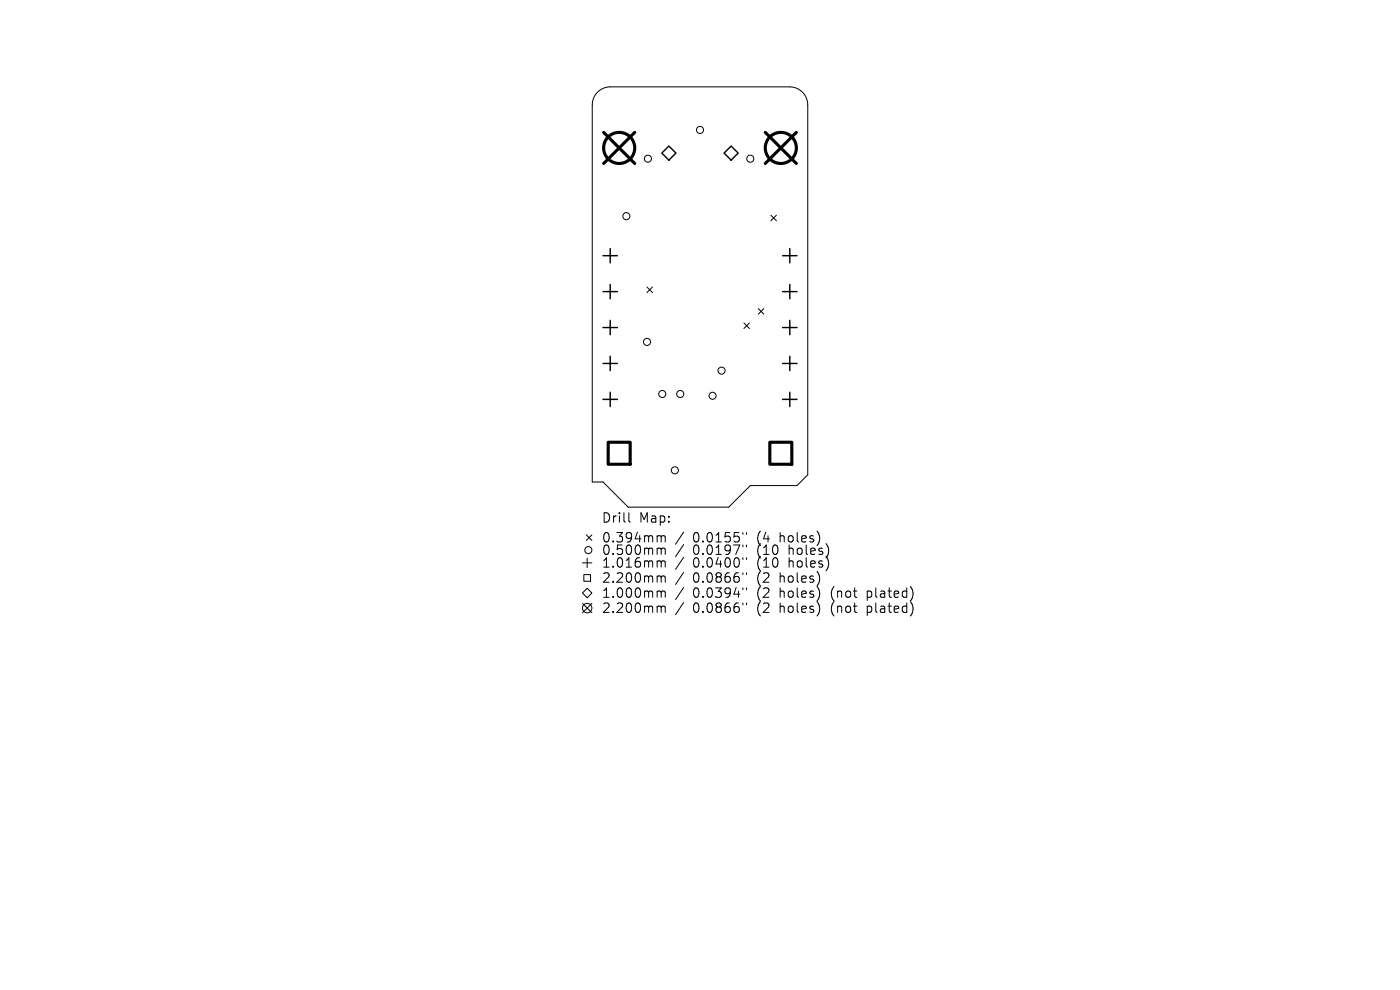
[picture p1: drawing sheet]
<svg xmlns="http://www.w3.org/2000/svg" width="297mm" height="210mm" viewBox="0 0 297 210" stroke-linecap="round" stroke-linejoin="round" font-family="sans-serif">
<defs><g id="words">
<g font-size="2.8">
<text x="127.6" y="111.2">Drill</text>
<text x="135.6" y="111.2">Map:</text>
<text x="127.6" y="115.4">0.394mm</text>
<text x="127.6" y="118">0.500mm</text>
<text x="147" y="115.4">0.0155&quot;</text>
<text x="147" y="118">0.0197&quot;</text>
<text x="160.7" y="115.4">(4</text>
<text x="160.7" y="118">(10</text>
<text x="165.7" y="115.4">holes)</text>
<text x="167.6" y="118">holes)</text>
<text x="127.6" y="120.7">1.016mm</text>
<text x="127.6" y="123.9">2.200mm</text>
<text x="147" y="120.7">0.0400&quot;</text>
<text x="147" y="123.9">0.0866&quot;</text>
<text x="160.7" y="120.7">(10</text>
<text x="160.7" y="123.9">(2</text>
<text x="165.7" y="123.9">holes)</text>
<text x="167.6" y="120.7">holes)</text>
<text x="127.6" y="127.1">1.000mm</text>
<text x="127.6" y="130.3">2.200mm</text>
<text x="147" y="127.1">0.0394&quot;</text>
<text x="147" y="130.3">0.0866&quot;</text>
<text x="160.7" y="127.1">(2</text>
<text x="160.7" y="130.3">(2</text>
<text x="165.7" y="127.1">holes)</text>
<text x="165.7" y="130.3">holes)</text>
<text x="176.8" y="127.1">(not</text>
<text x="176.8" y="130.3">(not</text>
<text x="184.6" y="127.1">plated)</text>
<text x="184.6" y="130.3">plated)</text>
</g>
</g></defs>
<g fill="none" stroke="#000" stroke-width=".21">
<path d="M126.6 19.7a3.8 3.8 0 0 1 2.9-1.3h38.1a3.8 3.8 0 0 1 3.8 3.8v78.5l-2.3 2.3h-9.9l-4.6 4.6h-21.3l-5.4-5.4h-2.3v-80a3.8 3.8 0 0 1 1-2.5zM163.5 45.6l1.2 1.2M164.7 45.6l-1.2 1.2M137.2 60.9l1.2 1.2M138.4 60.9l-1.2 1.2M157.8 68.5l1.2 1.2M159 68.5l-1.2 1.2M160.9 65.5l1.1 1.1M162 65.5l-1.1 1.1M123.6 119.4h2M124.4 113.5l1.2 1.1M124.6 118.4v2"/>
<path d="M125.6 113.5l-1.2 1.1M133.4 108.8v1.7l.3 .3M139.7 113.6l.5 .1 .1 .2M139.7 116.3h.3l.3 .3M139.7 119h.3l.3 .3M140.3 113.9l.3-.3 .4 .1 .1 1.3M140.3 113.9v1.1M140.3 116.6v1M140.3 119.3v1M140.3 116.6l.3-.3 .4 .1 .1 1.2M140.3 119.3l.3-.3 .4 .1 .1 1.2M145 112.9l-1.7 2.5"/>
<path d="M145 115.5l-1.7 2.6M145 118.2l-1.7 2.6M157.6 113v.4M157.6 115.6v.4M157.6 118.3v.4M158.4 113v.4M158.4 115.6v.4M158.4 118.3v.4M123.6 125.8l1-1 1 1-1 1zM123.6 128l2 2M123.9 121.9h1.4v1.4h-1.4zM125.6 128l-2 2"/>
<path d="M139.7 122.2h.3l.3 .3M139.7 125.4l.5 .1 .1 .2M139.7 128.6l.5 .1 .1 .2M140.3 122.5v1M140.3 125.7v1M140.3 128.9v1M140.3 122.5l.3-.3 .4 .1 .1 1.2M140.3 125.7l.3-.3 .4 .1 .1 1.2M140.3 128.9l.3-.3 .4 .1 .1 1.2M145 121.4l-1.7 2.6M145 124.6l-1.7 2.6M145 127.8l-1.7 2.6"/>
<path d="M157.6 121.5v.4M157.6 124.7v.4M157.6 127.9v.4M158.4 121.5v.4M158.4 124.7v.4M158.4 127.9v.4"/>
<circle cx="137.5" cy="33.7" r=".75"/>
<circle cx="148.5" cy="27.6" r=".75"/>
<circle cx="159.2" cy="33.7" r=".75"/>
<circle cx="132.9" cy="45.9" r=".75"/>
<circle cx="137.3" cy="72.5" r=".75"/>
<circle cx="153.1" cy="78.6" r=".75"/>
<circle cx="140.5" cy="83.6" r=".75"/>
<circle cx="143.2" cy="99.8" r=".75"/>
<circle cx="144.3" cy="83.6" r=".75"/>
<circle cx="151.2" cy="84" r=".75"/>
<circle cx="124.8" cy="116.7" r=".75"/>
<circle cx="124.6" cy="129" r="1"/>
</g>
<g fill="none" stroke="#000" stroke-width=".3">
<path d="M140.4 32.5l1.5-1.5 1.5 1.5-1.5 1.5zM153.6 32.5l1.5-1.5 1.5 1.5-1.5 1.5zM127.9 54.2h3.1M129.5 52.7v3.1M166 54.2h3.1M167.6 52.7v3.1M127.9 61.9h3.1M127.9 69.5h3.1M127.9 77.1h3.1M129.5 60.3v3.1M129.5 68v3M129.5 75.6v3"/>
<path d="M166 61.9h3.1M166 69.5h3.1M166 77.1h3.1M167.6 60.3v3.1M167.6 68v3M167.6 75.6v3M127.9 84.7h3.1M129.5 83.2v3M166 84.7h3.1M167.6 83.2v3"/>
</g>
<g fill="none" stroke="#000" stroke-width=".66">
<path d="M128.1 28.1l6.6 6.6M134.7 28.1l-6.6 6.6M162.3 28.1l6.6 6.6M168.9 28.1l-6.6 6.6M129 93.8h4.7v4.7h-4.7zM163.3 93.8h4.7v4.7h-4.7z"/>
<circle cx="131.4" cy="31.4" r="3.3"/>
<circle cx="165.6" cy="31.4" r="3.3"/>
</g>
<use href="#words"/>
</svg>
